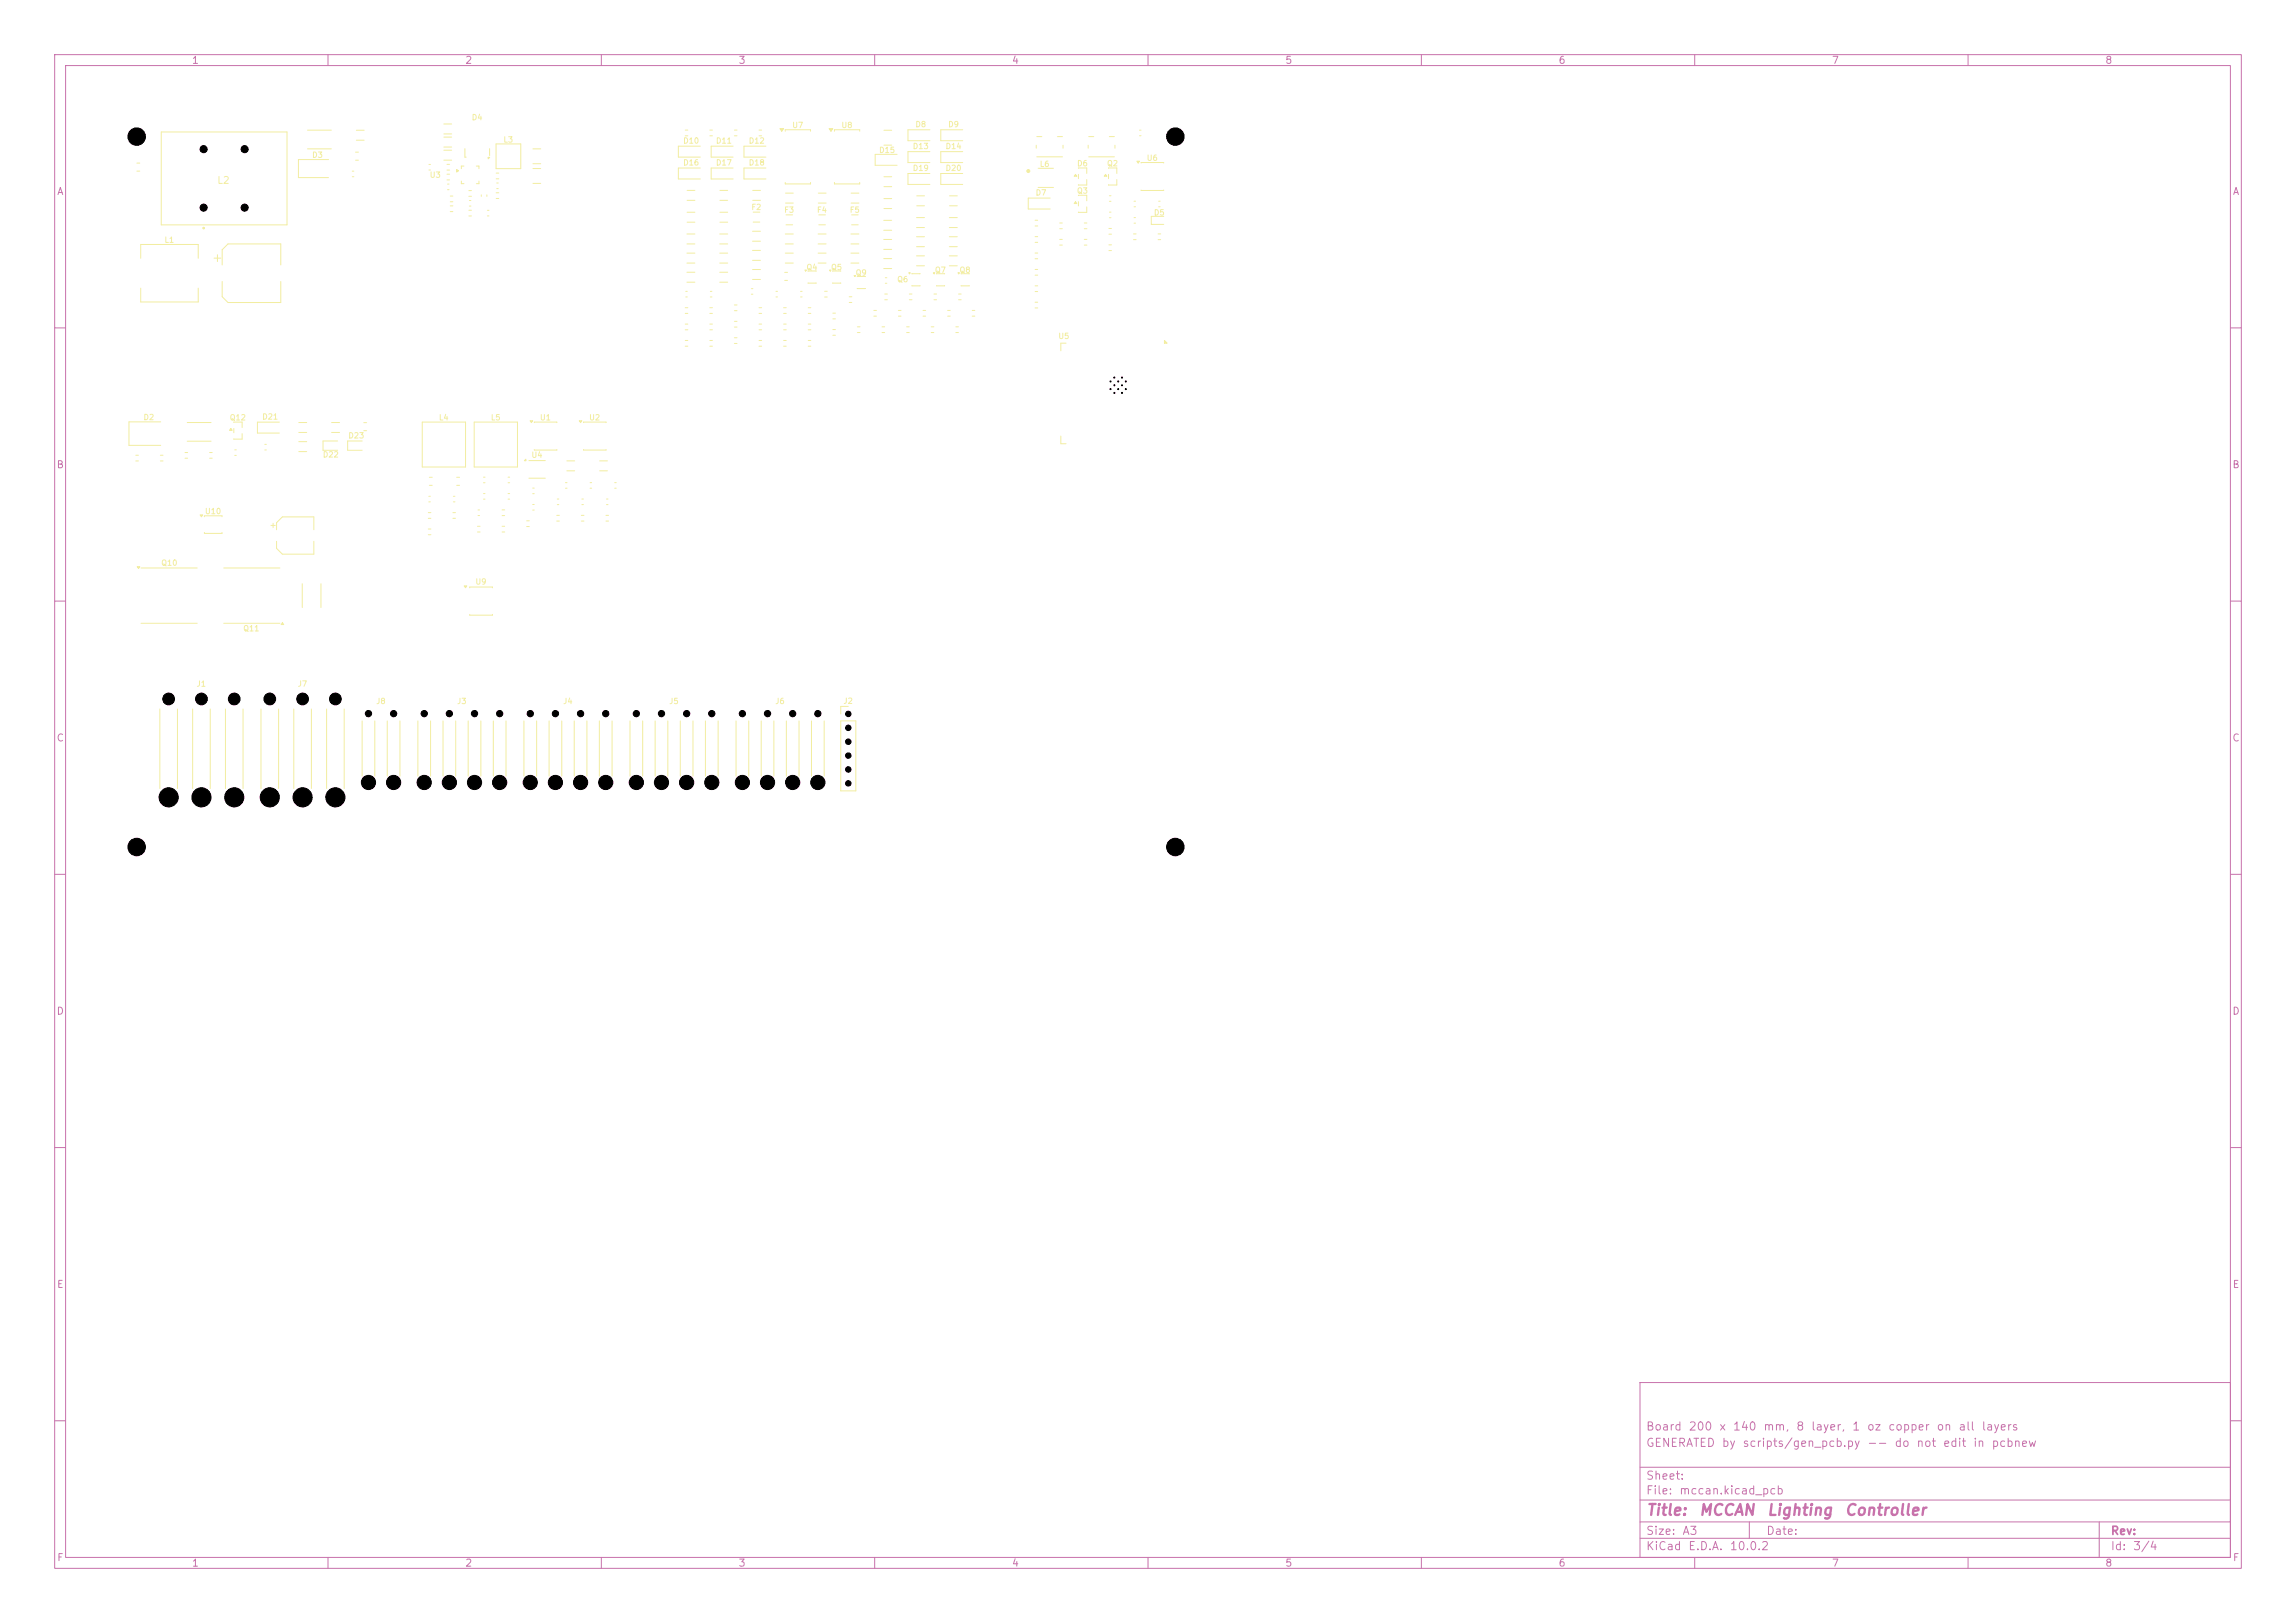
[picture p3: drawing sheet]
<svg xmlns="http://www.w3.org/2000/svg" width="420mm" height="297mm" viewBox="0 0 420 297" stroke-linecap="round" stroke-linejoin="round" font-family="sans-serif">
<defs><g id="words">
<g font-size="2" fill="#c872ab">
<text x="301" y="277.8">Title:</text>
<text x="310.7" y="277.8">MCCAN</text>
<text x="323.1" y="277.8">Lighting</text>
<text x="337.3" y="277.8">Controller</text>
</g>
<g font-size="1.5" fill="#c872ab">
<text x="301" y="262.1">Board</text>
<text x="308.8" y="262.1">200</text>
<text x="314.4" y="262.1">x</text>
<text x="316.9" y="262.1">140</text>
<text x="322.4" y="262.1">mm,</text>
<text x="328.5" y="262.1">8</text>
<text x="331.2" y="262.1">layer,</text>
<text x="338.7" y="262.1">1</text>
<text x="341.4" y="262.1">oz</text>
<text x="345.3" y="262.1">copper</text>
<text x="354.1" y="262.1">on</text>
<text x="358.1" y="262.1">all</text>
<text x="362.4" y="262.1">layers</text>
<text x="301" y="265.1">GENERATED</text>
<text x="314.9" y="265.1">by</text>
<text x="318.6" y="265.1">scripts/gen_pcb.py</text>
<text x="341.4" y="265.1">--</text>
<text x="346.4" y="265.1">do</text>
<text x="350.5" y="265.1">not</text>
<text x="355.3" y="265.1">edit</text>
<text x="360.8" y="265.1">in</text>
<text x="364.2" y="265.1">pcbnew</text>
<text x="301" y="273.8">File:</text>
<text x="301" y="271.1">Sheet:</text>
<text x="307.1" y="273.8">mccan.kicad_pcb</text>
<text x="301" y="281.2">Size:</text>
<text x="307.6" y="281.2">A3</text>
<text x="323" y="281.2">Date:</text>
<text x="386" y="281.2">Rev:</text>
<text x="301" y="284">KiCad</text>
<text x="308.7" y="284">E.D.A.</text>
<text x="316.3" y="284">10.0.2</text>
<text x="386" y="284">Id:</text>
<text x="390.1" y="284">3/4</text>
</g>
<g font-size="1.3" fill="#c872ab">
<text x="35" y="12">1</text>
<text x="85" y="12">2</text>
<text x="135" y="12">3</text>
<text x="185" y="12">4</text>
<text x="235" y="12">5</text>
<text x="285" y="12">6</text>
<text x="335" y="12">7</text>
<text x="385" y="12">8</text>
<text x="10.3" y="36">A</text>
<text x="408.3" y="36">A</text>
<text x="10.3" y="86">B</text>
<text x="408.2" y="86">B</text>
<text x="10.3" y="136">C</text>
<text x="408.2" y="136">C</text>
<text x="10.3" y="186">D</text>
<text x="408.2" y="186">D</text>
<text x="10.3" y="236">E</text>
<text x="408.3" y="236">E</text>
<text x="10.3" y="286">F</text>
<text x="35" y="287">1</text>
<text x="85" y="287">2</text>
<text x="135" y="287">3</text>
<text x="185" y="287">4</text>
<text x="235" y="287">5</text>
<text x="285" y="287">6</text>
<text x="335" y="287">7</text>
<text x="385" y="287">8</text>
<text x="408.3" y="286">F</text>
</g>
<text font-size="1.3" fill="#f2eda1" x="39.6" y="33.9">L2</text>
<g font-size="1" fill="#f2eda1">
<text x="86.2" y="22.2">D4</text>
<text x="144.8" y="23.7">U7</text>
<text x="153.8" y="23.7">U8</text>
<text x="167.3" y="23.5">D8</text>
<text x="173.3" y="23.5">D9</text>
<text x="57" y="29.1">D3</text>
<text x="92" y="26.3">L3</text>
<text x="124.9" y="26.5">D10</text>
<text x="130.9" y="26.5">D11</text>
<text x="136.9" y="26.5">D12</text>
<text x="160.7" y="28.2">D15</text>
<text x="166.9" y="27.5">D13</text>
<text x="172.9" y="27.5">D14</text>
<text x="209.7" y="29.7">U6</text>
<text x="78.5" y="32.8">U3</text>
<text x="124.9" y="30.5">D16</text>
<text x="130.9" y="30.5">D17</text>
<text x="136.9" y="30.5">D18</text>
<text x="166.9" y="31.5">D19</text>
<text x="172.9" y="31.5">D20</text>
<text x="190.1" y="30.8">L6</text>
<text x="196.9" y="35.7">Q3</text>
<text x="196.9" y="30.7">D6</text>
<text x="202.4" y="30.7">Q2</text>
<text x="137.4" y="38.7">F2</text>
<text x="143.4" y="39.2">F3</text>
<text x="149.4" y="39.2">F4</text>
<text x="155.4" y="39.2">F5</text>
<text x="189.3" y="36">D7</text>
<text x="211" y="39.7">D5</text>
<text x="30" y="44.7">L1</text>
<text x="147.4" y="49.7">Q4</text>
<text x="151.9" y="49.7">Q5</text>
<text x="156.4" y="50.7">Q9</text>
<text x="164" y="51.9">Q6</text>
<text x="170.9" y="50.2">Q7</text>
<text x="175.4" y="50.2">Q8</text>
<text x="193.5" y="62.3">U5</text>
<text x="26.1" y="77.1">D2</text>
<text x="41.9" y="77.2">Q12</text>
<text x="47.9" y="77">D21</text>
<text x="80.2" y="77.2">L4</text>
<text x="89.7" y="77.2">L5</text>
<text x="98.7" y="77.2">U1</text>
<text x="107.7" y="77.2">U2</text>
<text x="59" y="84">D22</text>
<text x="63.6" y="80.5">D23</text>
<text x="97.1" y="84">U4</text>
<text x="37.4" y="94.3">U10</text>
<text x="29.4" y="103.8">Q10</text>
<text x="86.9" y="107.2">U9</text>
<text x="44.4" y="115.8">Q11</text>
<text x="35.9" y="125.9">J1</text>
<text x="54.4" y="125.9">J7</text>
<text x="68.7" y="129.1">J8</text>
<text x="83.5" y="129.1">J3</text>
<text x="102.9" y="129.1">J4</text>
<text x="122.3" y="129.1">J5</text>
<text x="141.7" y="129.1">J6</text>
<text x="154.2" y="129">J2</text>
</g>
</g></defs>
<g fill="none" stroke="#c872ab" stroke-width=".18">
<path d="M10 10h400v277h-400zM12 12h396v273h-396zM60 10v2M110 10v2M160 10v2M210 10v2M260 10v2M310 10v2M360 10v2M10 60h2M408 60h2M10 110h2"/>
<path d="M408 110h2M10 160h2M408 160h2M10 210h2M408 210h2M300 253h108v32h-108zM10 260h2M300 278.5h108M300 274.5h108M300 268.5h108M320 278.5v3M384 278.5v6.5"/>
<path d="M408 260h2M60 285v2M110 285v2M160 285v2M210 285v2M260 285v2M300 281.5h108M310 285v2M360 285v2"/>
</g>
<g fill="none" stroke="#f2eda1" stroke-width=".18">
<path d="M25 31.3h.6M25 29.8h.6M60.1 29.2h-5.5v3.3h5.5M64.4 31.3h.3M64.4 32.3h.3M65 27.8h.6M65 29.3h.6M65.2 23.8h1.4M65.2 25.7h1.4M78.5 31.1h.2M78.5 30.1h.2M81.2 29.3h1.4"/>
<path d="M81.2 24.5h1.4M81.2 22.7h1.4M81.2 26.9h1.4M81.2 25.1h1.4M81.2 27.5h1.4M81.9 34.7h.2M81.9 33.7h.2M85 27.2v1.6h.3M85.9 36.7h.2M85.9 37.7h.2M88 35.7v.2M89.1 35.7v.2"/>
<path d="M89.2 38.5h.2M89.2 39.5h.2M89.3 28.8h.3l-.3 .3zM89.6 27.2v1.3M90.9 34.5h.2M90.9 33.5h.2M97.5 27.2h1.4M97.5 30h1.4M97.5 30.8h1.4M97.5 33.6h1.4M125.7 36.7h1.4M125.7 38.8h1.4"/>
<path d="M125.7 34.8h1.4M131.7 36.7h1.4M131.7 38.8h1.4M131.7 34.8h1.4M137.7 36.7h1.4M137.7 34.8h1.4M143.7 35.3h1.4M143.7 37.2h1.4M149.7 35.3h1.4M149.7 37.2h1.4M155.7 35.3h1.4M155.7 37.2h1.4"/>
<path d="M161.7 32.3h1.4M161.7 23.8h1.4M161.7 26.6h1.4M161.7 34.2h1.4M161.7 36.3h1.4M161.7 38.2h1.4M167.7 35.8h1.4M167.7 37.7h1.4M173.7 35.8h1.4M173.7 37.7h1.4M202.9 35.8h.3M202.9 36.8h.3"/>
<path d="M202.9 38.8h.3M202.9 39.8h.3M207.4 36.8h.3M207.4 37.8h.3M207.4 39.8h.3M208.4 23.8h.3M208.4 24.8h.3M211.9 36.8h.3M211.9 37.8h.3M39.1 47.2h1.3M39.8 46.6v1.3M40.6 48.5v-2.8l1.1-1.1h9.7v3.9"/>
<path d="M40.6 51.5v2.8l1.1 1.1h9.7v-3.9M125.4 53.3h.3M125.4 54.3h.3M125.7 40.7h1.4M129.9 53.3h.3M129.9 54.3h.3M131.7 40.7h1.4M137.4 52.8h.3M137.4 53.8h.3M141.9 53.3h.3M141.9 54.3h.3M143.5 49.8h.6"/>
<path d="M143.5 51.3h.6M146.4 53.3h.3M146.4 54.3h.3M161.9 50.8h.3M161.9 51.8h.3M207.4 40.8h.3M29.4 77.2h-5.8v4.3h5.8M66.5 77.3h.6M66.5 78.8h.6M42.9 82.3h.3M42.9 83.3h.3M48.4 81.3h.3"/>
<path d="M48.4 82.3h.3M49.6 96.2h.7M50 95.8v.7M50.6 96.9v-1.2l1.1-1.1h5.7v2.3M50.6 99.1v1.2l1.1 1.1h5.7v-2.3M78.4 90.8h.3M78.4 91.8h.3M78.5 87.3h.6M78.5 88.8h.6M82.9 90.8h.3M82.9 91.8h.3M83.5 87.3h.6"/>
<path d="M83.5 88.8h.6M87.4 93.3h.3M87.4 94.3h.3M88.4 87.3h.3M88.4 88.3h.3M88.4 90.3h.3M88.4 91.3h.3M92.9 87.3h.3M92.9 88.3h.3M92.9 90.3h.3M92.9 91.3h.3M97.4 89.3h.3"/>
<path d="M97.4 90.3h.3M97.4 92.3h.3M97.4 93.3h.3M101.9 91.3h.3M101.9 92.3h.3M103.4 88.3h.3M103.4 89.3h.3M103.7 84.3h1.4M103.7 86.2h1.4M106.4 91.3h.3M106.4 92.3h.3M107.9 88.3h.3"/>
<path d="M107.9 89.3h.3M109.7 84.3h1.4M109.7 86.2h1.4M110.9 91.3h.3M110.9 92.3h.3M112.4 88.3h.3M112.4 89.3h.3"/>
</g>
<path d="M89.3 28.8h.3l-.3 .3z" fill="#f2eda1"/>
<path d="M196.7 31.9l.3 .4h-.5zM197.3 30.8l1.5-.1v1M197.3 31.9v.8M198.8 32.9v1l-1.5-.1M212.9 39.6h-2.3v1.5h2.3" fill="none" stroke="#f2eda1" stroke-width=".18"/>
<path d="M196.7 31.9l.3 .4h-.5z" fill="#f2eda1"/>
<g fill="none" stroke="#f2eda1" stroke-width=".18">
<path d="M29.5 24.2h23v17h-23zM90.7 26.3h4.6v4.6h-4.6zM128.1 26.7h-4v2.1h4M128.1 30.7h-4v2.1h4M134.1 26.7h-4v2.1h4M134.1 30.7h-4v2.1h4M137.8 38.8h1.2M140.1 26.7h-4v2.1h4M140.1 30.7h-4v2.1h4M143.8 39.3h1.2M149.8 39.3h1.2M155.8 39.3h1.2"/>
<path d="M164.1 28.3h-4v1.9h4M170.1 23.7h-4v2.1h4M170.1 27.7h-4v2.1h4M170.1 31.8h-4v1.9h4M176.1 23.7h-4v2.1h4M176.1 27.7h-4v2.1h4M176.1 31.8h-4v1.9h4M189.9 30.8h2.8M189.9 34.3h2.8M192.1 36.3h-4v2h4M202.2 31.9l.3 .4h-.5zM202.8 30.8l1.5-.1v1"/>
<path d="M202.8 31.9v.8M204.3 32.9v1l-1.5-.1M25.7 47.3v-2.6h10.6v2.6M25.7 52.7v2.6h10.6v-2.6M137.8 40.6h1.2M143.8 41.1h1.2M149.8 41.1h1.2M155.8 41.1h1.2M51.1 77.2h-4v2.1h4M77.2 77.2h8v8.3h-8zM86.7 77.2h8v8.3h-8zM61.7 80.7h-2.6v1.7h2.6"/>
<path d="M66.3 80.7h-2.7v1.7h2.7M29.2 129.7v14.6M32.5 129.7v14.6M35.2 129.7v14.6M38.5 129.7v14.6M41.2 129.7v14.6M44.5 129.7v14.6M47.7 129.7v14.6M51 129.7v14.6M53.7 129.7v14.6M57 129.7v14.6M59.7 129.7v14.6"/>
<path d="M63 129.7v14.6M66.2 131.9v10.1M68.6 131.9v10.1M70.8 131.9v10.1M73.2 131.9v10.1M76.4 131.9v10.1M78.8 131.9v10.1M81 131.9v10.1M83.4 131.9v10.1M85.6 131.9v10.1M88 131.9v10.1M90.2 131.9v10.1"/>
<path d="M92.6 131.9v10.1M95.8 131.9v10.1M98.2 131.9v10.1M100.4 131.9v10.1M102.8 131.9v10.1M105 131.9v10.1M107.4 131.9v10.1M109.6 131.9v10.1M112 131.9v10.1M115.2 131.9v10.1M117.6 131.9v10.1M119.8 131.9v10.1"/>
<path d="M122.2 131.9v10.1M124.4 131.9v10.1M126.8 131.9v10.1M129 131.9v10.1M131.4 131.9v10.1M134.6 131.9v10.1M137 131.9v10.1M139.2 131.9v10.1M141.6 131.9v10.1M143.8 131.9v10.1M146.2 131.9v10.1M148.4 131.9v10.1"/>
<path d="M150.8 131.9v10.1M153.8 131.9h2.8v12.8h-2.8zM155.2 129.3h-1.4v1.4"/>
</g>
<g fill="#f2eda1" stroke="#f2eda1" stroke-width=".18">
<circle cx="37.3" cy="41.7" r=".1"/>
<circle cx="37.3" cy="41.8" r=".1"/>
<circle cx="188.1" cy="31.3" r=".27"/>
</g>
<circle cx="37.2" cy="41.8" r=".05" fill="none" stroke="#f2eda1" stroke-width=".2"/>
<path d="M202.2 31.9l.3 .4h-.5z" fill="#f2eda1"/>
<path d="M196.7 36.9l.3 .3h-.5zM197.3 35.8l1.5-.1v1M197.3 36.9v.8M198.8 37.9v1l-1.5-.1" fill="none" stroke="#f2eda1" stroke-width=".18"/>
<path d="M196.7 36.9l.3 .3h-.5z" fill="#f2eda1"/>
<path d="M147.2 49.4h.3l-.1 .2zM147.8 49.6h1.5M147.8 51.8h1.5" fill="none" stroke="#f2eda1" stroke-width=".18"/>
<path d="M147.2 49.4h.3l-.1 .2z" fill="#f2eda1"/>
<path d="M151.7 49.4h.3l-.1 .2zM152.3 49.6h1.5M152.3 51.8h1.5" fill="none" stroke="#f2eda1" stroke-width=".18"/>
<path d="M151.7 49.4h.3l-.1 .2z" fill="#f2eda1"/>
<path d="M166.2 49.9h.3l-.1 .2zM166.8 50.1h1.5M166.8 52.3h1.5" fill="none" stroke="#f2eda1" stroke-width=".18"/>
<path d="M166.2 49.9h.3l-.1 .2z" fill="#f2eda1"/>
<path d="M170.7 49.9h.3l-.1 .2zM171.3 50.1h1.5M171.3 52.3h1.5" fill="none" stroke="#f2eda1" stroke-width=".18"/>
<path d="M170.7 49.9h.3l-.1 .2z" fill="#f2eda1"/>
<path d="M175.2 49.9h.3l-.1 .2zM175.8 50.1h1.5M175.8 52.3h1.5" fill="none" stroke="#f2eda1" stroke-width=".18"/>
<path d="M175.2 49.9h.3l-.1 .2z" fill="#f2eda1"/>
<path d="M156.2 50.4h.3l-.1 .2zM156.8 50.6h1.5M156.8 52.8h1.5" fill="none" stroke="#f2eda1" stroke-width=".18"/>
<path d="M156.2 50.4h.3l-.1 .2z" fill="#f2eda1"/>
<path d="M25.1 103.7h.5l-.3 .3zM25.8 103.9h10.3M25.8 114.1h10.3" fill="none" stroke="#f2eda1" stroke-width=".18"/>
<path d="M25.1 103.7h.5l-.3 .3z" fill="#f2eda1"/>
<path d="M40.9 114.1h10.3M40.9 103.9h10.3M51.7 114l.2 .3h-.5z" fill="none" stroke="#f2eda1" stroke-width=".18"/>
<path d="M51.7 114l.2 .3h-.5z" fill="#f2eda1"/>
<path d="M42.2 78.4l.3 .3h-.5zM42.8 77.3l1.5-.1v1M42.8 78.4v.8M44.3 79.4v1l-1.5-.1" fill="none" stroke="#f2eda1" stroke-width=".18"/>
<path d="M42.2 78.4l.3 .3h-.5z" fill="#f2eda1"/>
<g fill="none" stroke="#f2eda1" stroke-width=".18">
<path d="M56.3 23.8h4.3M56.3 27.2h4.3M81.8 31.1h.4M81.8 30.1h.4M81.8 31.9h.4M81.8 32.9h.4M82.4 36.9h.4M82.4 35.9h.4M82.4 38.7h.4M82.4 37.7h.4M85.8 39.5h.4M85.8 38.5h.4"/>
<path d="M85.8 35.9h.4M85.8 34.9h.4M90.8 32.7h.4M90.8 31.7h.4M90.8 35.3h.4M90.8 36.3h.4M125.3 23.8h.5M125.3 24.9h.5M129.8 23.8h.5M129.8 24.9h.5M134.3 23.8h.5M134.3 24.9h.5"/>
<path d="M138.8 23.8h.5M138.8 24.9h.5M167.7 39.8h1.4M173.7 39.8h1.4M189.5 26.6v.5M189.6 25h1M189.6 28.7h4.8M193.4 25h1M194.4 26.6v.5M199 26.6v.5M199.2 25h.9M199.2 28.7h4.6"/>
<path d="M202.9 25h.9M203.9 26.6v.5M125.3 56.3h.5M125.3 57.4h.5M125.3 59.3h.5M125.7 42.8h1.4M125.7 46.3h1.4M125.7 44.6h1.4M125.7 48.1h1.4M125.7 49.8h1.4M125.7 51.6h1.4M129.8 56.3h.5"/>
<path d="M129.8 57.4h.5M129.8 59.3h.5M131.7 42.8h1.4M131.7 46.3h1.4M131.7 44.6h1.4M131.7 48.1h1.4M131.7 49.8h1.4M131.7 51.6h1.4M134.3 55.8h.5M134.3 56.9h.5M134.3 58.8h.5M134.3 59.9h.5"/>
<path d="M137.7 49.3h1.4M137.7 42.3h1.4M137.7 44.1h1.4M137.7 45.8h1.4M137.7 47.6h1.4M137.7 51.1h1.4M138.8 56.3h.5M138.8 57.4h.5M138.8 59.3h.5M143.3 56.3h.5M143.3 57.4h.5M143.3 59.3h.5"/>
<path d="M143.7 42.8h1.4M143.7 46.3h1.4M143.7 44.6h1.4M143.7 48.1h1.4M147.8 56.3h.5M147.8 57.4h.5M147.8 59.3h.5M149.7 42.8h1.4M149.7 46.3h1.4M149.7 44.6h1.4M149.7 48.1h1.4M150.8 53.3h.5"/>
<path d="M150.8 54.4h.5M152.3 57.3h.5M152.3 58.4h.5M155.3 54.3h.5M155.3 55.4h.5M155.7 42.8h1.4M155.7 46.3h1.4M155.7 44.6h1.4M155.7 48.1h1.4M156.8 59.8h.5M159.8 56.8h.5M159.8 57.9h.5"/>
<path d="M161.3 59.8h.5M161.7 43.8h1.4M161.7 47.3h1.4M161.7 40.3h1.4M161.7 42.1h1.4M161.7 45.6h1.4M161.7 49.1h1.4M161.8 53.8h.5M161.8 54.9h.5M164.3 56.8h.5M164.3 57.9h.5M165.8 59.8h.5"/>
<path d="M166.3 53.8h.5M166.3 54.9h.5M167.7 43.3h1.4M167.7 41.6h1.4M167.7 45.1h1.4M167.7 46.8h1.4M167.7 48.6h1.4M168.8 56.8h.5M168.8 57.9h.5M170.3 59.8h.5M170.8 53.8h.5M170.8 54.9h.5"/>
<path d="M173.3 56.8h.5M173.3 57.9h.5M173.7 43.3h1.4M173.7 41.6h1.4M173.7 45.1h1.4M173.7 46.8h1.4M173.7 48.6h1.4M174.8 59.8h.5M175.3 53.8h.5M175.3 54.9h.5M177.8 56.8h.5M177.8 57.9h.5"/>
<path d="M189.3 40.3h.5M189.3 41.4h.5M189.3 43.3h.5M189.3 44.4h.5M189.3 46.3h.5M189.3 47.4h.5M189.3 49.3h.5M189.3 50.4h.5M189.3 52.3h.5M189.3 53.4h.5M189.3 55.3h.5M189.3 56.4h.5"/>
<path d="M193.8 40.8h.5M193.8 41.9h.5M193.8 43.8h.5M193.8 44.9h.5M198.3 40.8h.5M198.3 41.9h.5M198.3 43.8h.5M198.3 44.9h.5M202.8 41.8h.5M202.8 42.9h.5M202.8 44.8h.5M202.8 45.9h.5"/>
<path d="M207.3 42.8h.5M207.3 43.9h.5M211.8 42.8h.5M211.8 43.9h.5M34.3 77.3h4.3M54.7 77.3h1.4M54.7 79.1h1.4M60.7 77.3h1.4M60.7 79.1h1.4M97 77h.4l-.2 .3zM97.7 77.3v-.1h4.2v.1M125.3 60.4h.5"/>
<path d="M125.3 62.3h.5M125.3 63.4h.5M129.8 60.4h.5M129.8 62.3h.5M129.8 63.4h.5M134.3 61.8h.5M134.3 62.9h.5M138.8 60.4h.5M138.8 62.3h.5M138.8 63.4h.5M143.3 60.4h.5M143.3 62.3h.5"/>
<path d="M143.3 63.4h.5M147.8 60.4h.5M147.8 62.3h.5M147.8 63.4h.5M152.3 60.3h.5M152.3 61.4h.5M156.8 60.9h.5M161.3 60.9h.5M165.8 60.9h.5M170.3 60.9h.5M174.8 60.9h.5M24.8 83.3h.5"/>
<path d="M24.8 84.4h.5M29.3 83.3h.5M29.3 84.4h.5M33.8 82.8h.5M33.8 83.9h.5M34.3 80.7h4.3M38.3 82.8h.5M38.3 83.9h.5M54.7 80.8h1.4M54.7 82.6h1.4M78.3 93.8h.5M78.3 94.9h.5"/>
<path d="M78.3 96.8h.5M78.3 97.9h.5M82.8 93.8h.5M82.8 94.9h.5M87.3 96.3h.5M87.3 97.4h.5M91.8 93.3h.5M91.8 94.4h.5M91.8 96.3h.5M91.8 97.4h.5M96.3 95.3h.5M96.3 96.4h.5"/>
<path d="M97.7 82.3v.1h4.2v-.1M101.8 94.3h.5M101.8 95.4h.5M106.3 94.3h.5M106.3 95.4h.5M110.8 94.3h.5M110.8 95.4h.5M55.3 106.8v4.4M58.7 106.8v4.4"/>
</g>
<path d="M97 77h.4l-.2 .3z" fill="#f2eda1"/>
<path d="M106 77h.4l-.2 .3zM106.7 77.3v-.1h4.2v.1M106.7 82.3v.1h4.2v-.1" fill="none" stroke="#f2eda1" stroke-width=".18"/>
<path d="M106 77h.4l-.2 .3z" fill="#f2eda1"/>
<path d="M83.5 31l.4 .2-.4 .3zM84.4 33.1v.5h.5M84.9 30.4h-.5v.5M87.1 30.4h.5v.5M87.6 33.1v.5h-.5" fill="none" stroke="#f2eda1" stroke-width=".18"/>
<path d="M83.5 31l.4 .2-.4 .3z" fill="#f2eda1"/>
<path d="M95.9 84.3l.3-.3v.3zM96.7 84.3h3M96.7 87.5h3" fill="none" stroke="#f2eda1" stroke-width=".18"/>
<path d="M95.9 84.3l.3-.3v.3z" fill="#f2eda1"/>
<path d="M194.1 79.8v1.4h.9M195 62.8h-.9v1.4M213 62.3l.5 .5h-.5z" fill="none" stroke="#f2eda1" stroke-width=".18"/>
<path d="M213 62.3l.5 .5h-.5z" fill="#f2eda1"/>
<path d="M208 29.5h.4l-.2 .3zM208.7 29.8v-.1h4.2v.1M208.7 34.8v.1h4.2v-.1" fill="none" stroke="#f2eda1" stroke-width=".18"/>
<path d="M208 29.5h.4l-.2 .3z" fill="#f2eda1"/>
<path d="M142.7 23.5h.6l-.3 .5zM143.6 24v-.3h4.7v.3M143.6 33.4v.3h4.7v-.3" fill="none" stroke="#f2eda1" stroke-width=".18"/>
<path d="M142.7 23.5h.6l-.3 .5z" fill="#f2eda1"/>
<path d="M151.7 23.5h.6l-.3 .5zM152.6 24v-.3h4.7v.3M152.6 33.4v.3h4.7v-.3" fill="none" stroke="#f2eda1" stroke-width=".18"/>
<path d="M151.7 23.5h.6l-.3 .5z" fill="#f2eda1"/>
<path d="M84.9 107.2h.5l-.3 .3zM85.9 107.6v-.2h4.2v.2M85.9 112.4v.2h4.2v-.2" fill="none" stroke="#f2eda1" stroke-width=".18"/>
<path d="M84.9 107.2h.5l-.3 .3z" fill="#f2eda1"/>
<path d="M36.6 94.2h.5l-.3 .4zM37.4 94.6v-.2h3.2v.2M37.4 97.4v.2h3.2v-.2" fill="none" stroke="#f2eda1" stroke-width=".18"/>
<path d="M36.6 94.2h.5l-.3 .4z" fill="#f2eda1"/>
<g fill="#000" stroke="#000" stroke-width=".18">
<circle cx="25" cy="25" r="1.6"/>
<circle cx="37.2" cy="27.3" r=".65"/>
<circle cx="37.3" cy="38" r=".65"/>
<circle cx="44.7" cy="27.3" r=".65"/>
<circle cx="44.8" cy="38" r=".65"/>
<circle cx="215" cy="25" r="1.6"/>
<circle cx="203.1" cy="71.2" r=".1"/>
<circle cx="203.1" cy="69.8" r=".1"/>
<circle cx="203.8" cy="69.1" r=".1"/>
<circle cx="203.8" cy="71.9" r=".1"/>
<circle cx="203.8" cy="70.5" r=".1"/>
<circle cx="204.5" cy="71.2" r=".1"/>
<circle cx="204.5" cy="69.8" r=".1"/>
<circle cx="205.2" cy="69.1" r=".1"/>
<circle cx="205.2" cy="71.9" r=".1"/>
<circle cx="205.2" cy="70.5" r=".1"/>
<circle cx="205.9" cy="71.2" r=".1"/>
<circle cx="205.9" cy="69.8" r=".1"/>
<circle cx="30.8" cy="127.9" r="1.08"/>
<circle cx="36.8" cy="127.9" r="1.08"/>
<circle cx="42.9" cy="127.9" r="1.07"/>
<circle cx="49.4" cy="127.9" r="1.08"/>
<circle cx="55.4" cy="127.9" r="1.08"/>
<circle cx="61.3" cy="127.9" r="1.08"/>
<circle cx="67.4" cy="130.6" r=".57"/>
<circle cx="72" cy="130.6" r=".58"/>
<circle cx="77.6" cy="130.6" r=".58"/>
<circle cx="82.2" cy="130.6" r=".58"/>
<circle cx="86.8" cy="130.6" r=".57"/>
<circle cx="91.4" cy="130.6" r=".58"/>
<circle cx="97" cy="130.6" r=".58"/>
<circle cx="101.6" cy="130.6" r=".58"/>
<circle cx="106.2" cy="130.6" r=".58"/>
<circle cx="110.8" cy="130.6" r=".57"/>
<circle cx="116.4" cy="130.6" r=".58"/>
<circle cx="121" cy="130.6" r=".58"/>
<circle cx="125.6" cy="130.6" r=".58"/>
<circle cx="130.2" cy="130.6" r=".57"/>
<circle cx="135.8" cy="130.6" r=".58"/>
<circle cx="140.4" cy="130.6" r=".58"/>
<circle cx="145" cy="130.6" r=".58"/>
<circle cx="149.6" cy="130.6" r=".57"/>
<circle cx="155.2" cy="130.7" r=".5"/>
<circle cx="155.2" cy="138.3" r=".5"/>
<circle cx="155.2" cy="133.2" r=".5"/>
<circle cx="155.2" cy="135.7" r=".5"/>
<circle cx="25" cy="155" r="1.6"/>
<circle cx="30.8" cy="145.9" r="1.75"/>
<circle cx="36.8" cy="145.9" r="1.75"/>
<circle cx="42.8" cy="145.9" r="1.75"/>
<circle cx="49.4" cy="145.9" r="1.75"/>
<circle cx="55.4" cy="145.9" r="1.75"/>
<circle cx="61.4" cy="145.9" r="1.75"/>
<circle cx="67.4" cy="143.2" r="1.3"/>
<circle cx="72" cy="143.2" r="1.3"/>
<circle cx="77.6" cy="143.2" r="1.3"/>
<circle cx="82.2" cy="143.2" r="1.3"/>
<circle cx="86.8" cy="143.2" r="1.3"/>
<circle cx="91.4" cy="143.2" r="1.3"/>
<circle cx="97" cy="143.2" r="1.3"/>
<circle cx="101.6" cy="143.2" r="1.3"/>
<circle cx="106.2" cy="143.2" r="1.3"/>
<circle cx="110.8" cy="143.2" r="1.3"/>
<circle cx="116.4" cy="143.2" r="1.3"/>
<circle cx="121" cy="143.2" r="1.3"/>
<circle cx="125.6" cy="143.2" r="1.3"/>
<circle cx="130.2" cy="143.2" r="1.3"/>
<circle cx="135.8" cy="143.2" r="1.3"/>
<circle cx="140.4" cy="143.2" r="1.3"/>
<circle cx="145" cy="143.2" r="1.3"/>
<circle cx="149.6" cy="143.2" r="1.3"/>
<circle cx="155.2" cy="140.8" r=".5"/>
<circle cx="155.2" cy="143.4" r=".5"/>
<circle cx="215" cy="155" r="1.6"/>
</g>
<use href="#words"/>
</svg>
